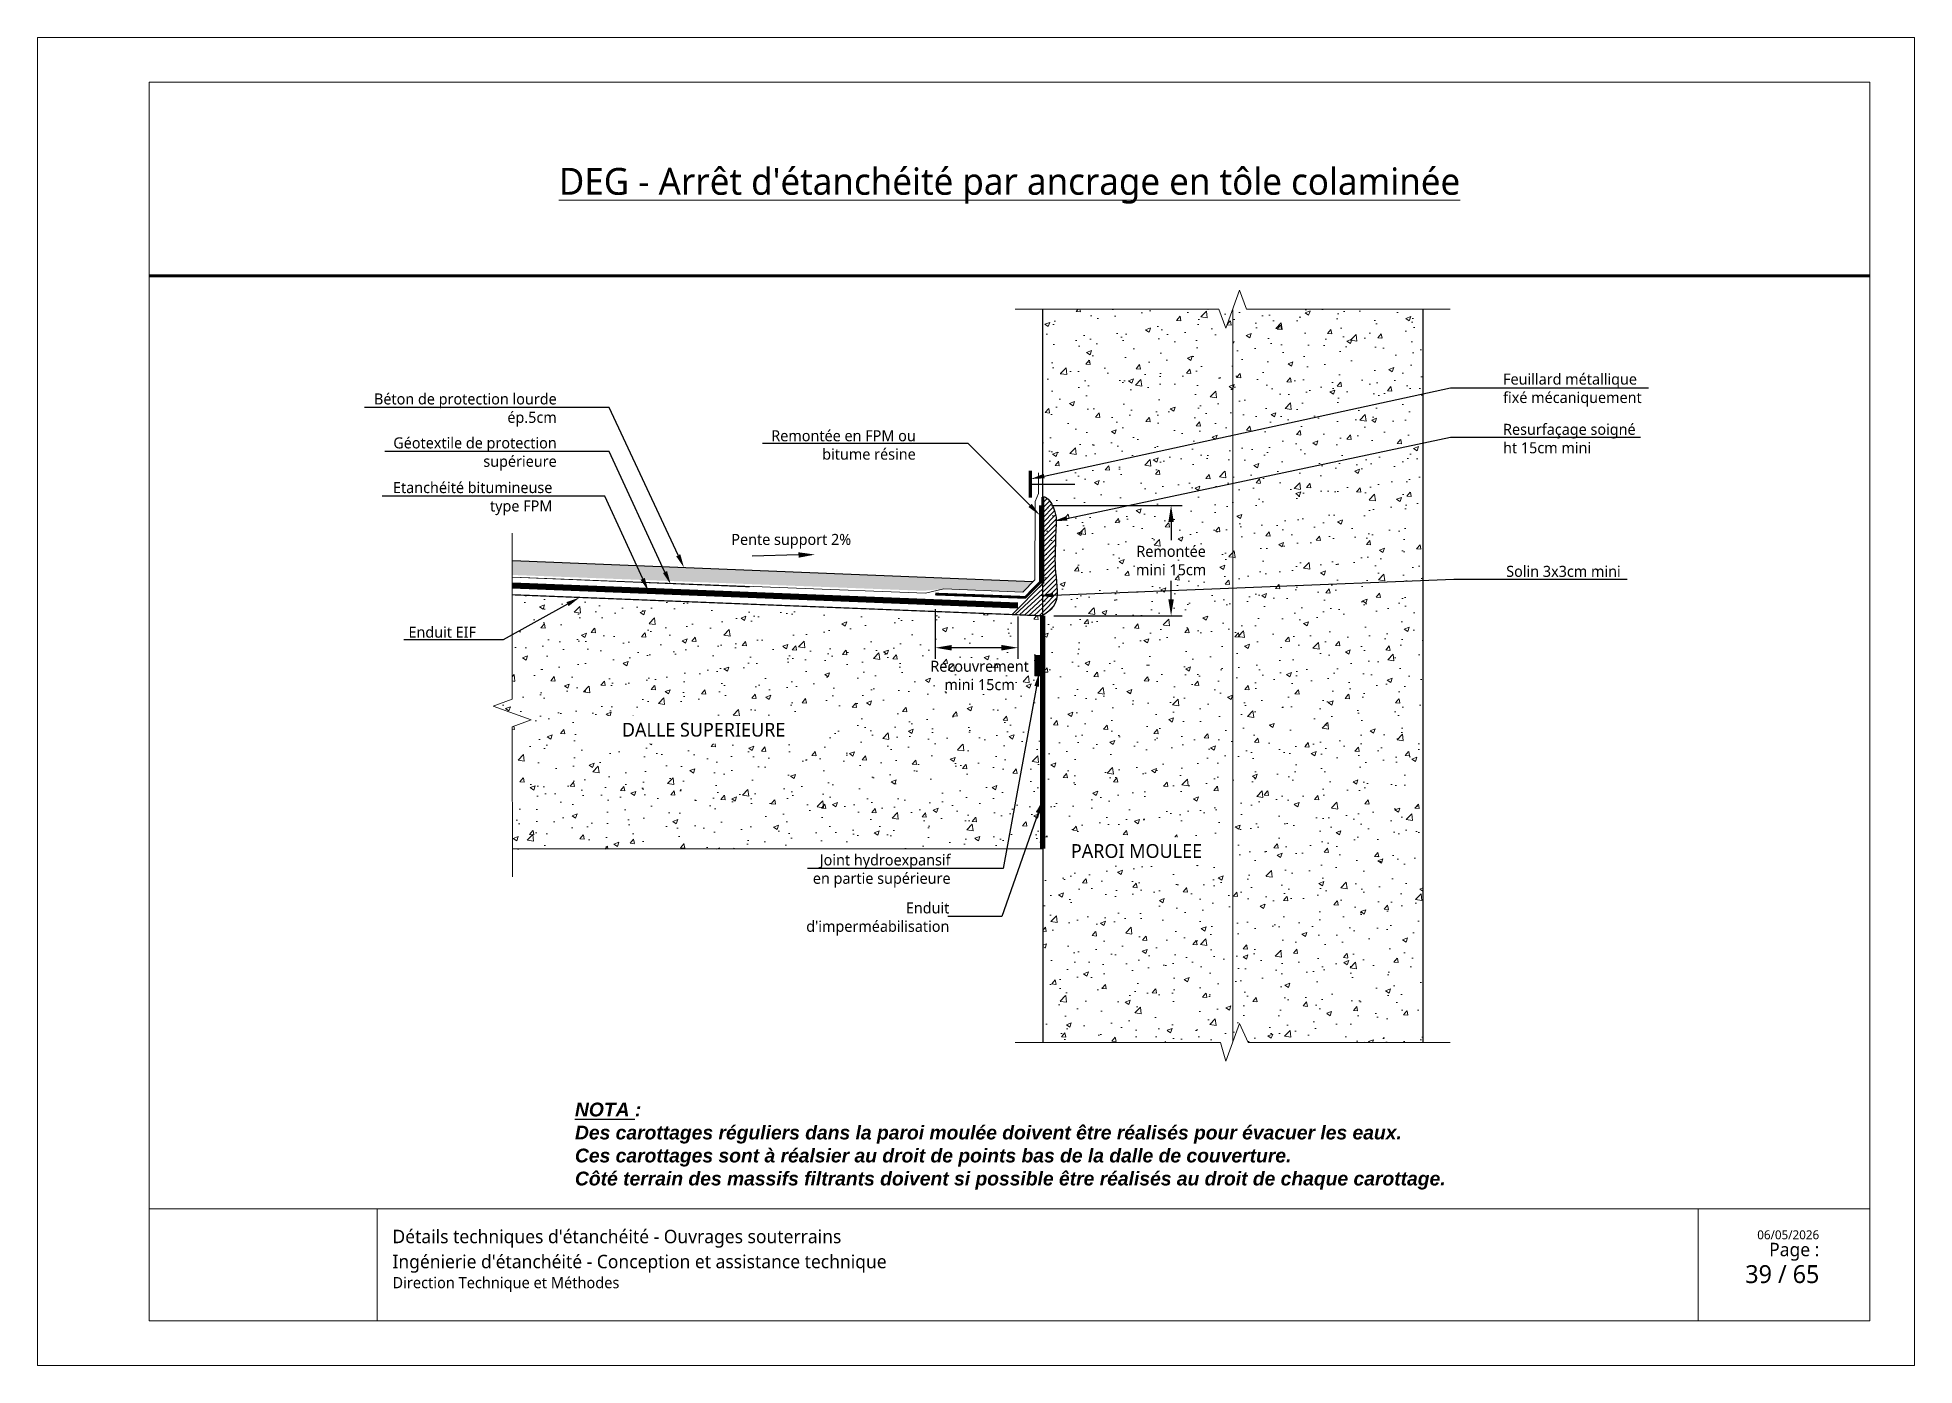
# Paper-space layout '59 - FPM - Raccord sur arase super haute avec arase inférieure de la dalle supérieure en dessous de la nappe avec imperméabilisation - En partie courante' of a CAD drawing. Header units: millimetres. Extents: x 20 to 440, y -102 to 195.
# The model-space entities are those that its viewports show. They can reach past a viewport. Long polylines and large blocks are cut down to what shows.
import ezdxf
from ezdxf import colors
from ezdxf.entities.mleader import LeaderData, LeaderLine
from ezdxf.math import Vec2, Vec3

# ---------------------------------------------------------------- set-up
doc = ezdxf.new("R2010")
doc.units = ezdxf.units.MM
doc.linetypes.add('CACHE', pattern=[0.375, 0.25, -0.125])
doc.linetypes.add('CONTINU', pattern=[0])
for name, color, linetype, lineweight in [('Dessin_AXE', 8, 'Continuous', 5), ('Dessin_HACHURES', 253, 'Continuous', 9), ('G-ANNO-TTLB', 7, 'Continuous', 5), ('G-ANNO-TTLB-THIN', 7, 'Continuous', 5), ('Matériel_Joint Hydroexpansif', 140, 'CACHE', 0), ("Matériel_Profilé d'arrêt d'eau paroi moulée", 3, 'CACHE', 0), ('Produit_Imperméabilisation', 219, 'Continuous', 0), ('SYSTEME_FPM_Enduit EIF', 6, 'Continuous', 9), ("SYSTEME_FPM_Feuille Bitume + enduit d'imperméabilisation", 4, 'Continuous', 9), ('SYSTEME_FPM_GEOTEXTILE de protection', 3, 'ISOLATION', 5), ('SYSTEME_S.E.L', 30, 'Continuous', 9)]:
    doc.layers.add(name, color=color, linetype=linetype, lineweight=lineweight)
for name, color, linetype in [('Dessin_CONTOURS BETON', 7, 'Continuous'), ('Dessin_COTATIONS', 7, 'Continuous'), ('Dessin_TEXTES', 7, 'CONTINU'), ('GEN-_-CARTOUCHE', 7, 'Continuous'), ('Matériel_Feuillard-Solin', 40, 'Continuous'), ('Matériel_Resine', 230, 'Continuous')]:
    doc.layers.add(name, color=color, linetype=linetype)
doc.layers.add('GEN-_-FMULT', color=210, linetype='Continuous', plot=False)
doc.styles.add('Segoe UI_2', font='segoeui.ttf', dxfattribs={"height": 0.0025})
doc.styles.add('Segoe UI_3', font='segoeui.ttf', dxfattribs={"height": 0.0035})
doc.styles.add('Segoe UI_4', font='segoeui.ttf', dxfattribs={"height": 0.004})
doc.styles.add('Segoe UI_B_1', font='segoeuib.ttf', dxfattribs={"height": 0.005})
doc.styles.add('Segoe UI_B_2', font='segoeuib.ttf', dxfattribs={"height": 0.0045})
doc.styles.add('txt-moyen', font='segoeui.ttf')
doc.linetypes.add('ISOLATION', pattern='A,0.0001,-0.1,[134,ltypeshp.shx,S=0.1,R=0,X=-0.1,Y=0],-0.2,[134,ltypeshp.shx,S=0.1,R=180,X=0.1,Y=0],-0.1', length=0.4001)
doc.dimstyles.new('1000F2', dxfattribs={"dimscale": 10, "dimtxt": 0.25, "dimasz": 0.3, "dimexe": 0.2, "dimexo": 0, "dimgap": 0.1, "dimtad": 1, "dimzin": 0, "dimdsep": 46, "dimtxsty": 'txt-moyen', "dimcen": 0.1, "dimclrd": 256, "dimclre": 256, "dimclrt": 256, "dimazin": 0, "dimtfac": 1, "dimtmove": 2, "dimatfit": 3, "dimfxl": 1, "dimtolj": 1, "dimtzin": 0, "dimlwd": -1, "dimlwe": -1, "dimarcsym": 0})
pattern_1 = [(50, (26309.867, 2379.005), (9.1092334, -0.796954), [0.9525, -10.4775]), (355, (26309.867, 2379.005), (-1.762171, 9.552842), [0.762, -8.382029]), (100.45144, (26310.626, 2378.938), (7.347062, 8.755888), [0.8095, -8.904512]), (46.1842, (26309.867, 2381.545), (13.553952, -2.102116), [1.42875, -15.71625]), (96.63556, (26310.996, 2381.37), (11.870207, 12.371306), [1.21425, -13.35678]), (351.18415, (26309.867, 2381.545), (11.870207, 12.371306), [1.142998, -12.572987]), (21, (26311.137, 2380.91), (7.58072, -5.11326), [0.9525, -10.4775]), (326, (26311.137, 2380.91), (3.090101, 9.209398), [0.762, -8.382]), (71.45144, (26311.769, 2380.484), (10.670821, 4.096138), [0.8095, -8.904497]), (37.5, (26309.867, 2379.0047), (0.1544302, 4.227752), [0, -8.2804, 0, -8.509, 0, -8.41375]), (7.5, (26309.867, 2379.0047), (3.340983, 5.0090287), [0, -4.8514, 0, -8.0899, 0, -3.20675]), (327.5, (26307.035, 2379.0047), (6.7795298, -0.2864372), [0, -3.175, 0, -9.906, 0, -13.1445]), (317.5, (26305.765, 2379.0047), (7.406459, 1.2713246), [0, -4.1275, 0, -6.5786, 0, -9.3345])]

psp = doc.layouts.new('59 - FPM - Raccord sur arase super haute avec arase inférieure de la dalle supérieure en dessous de la nappe avec imperméabilisation - En partie courante')

msp = doc.modelspace()

# ---------------------------------------------------------------- texts
at = {"layer": 'Dessin_TEXTES', "insert": (22990.5866, 7602.2943), "char_height": 2, "width": 50.271961, "attachment_point": 7, "style": 'txt-moyen', "bg_fill": 2}
msp.add_mtext('Pente support 2%', dxfattribs=at)
at = {"layer": 'Dessin_TEXTES', "color": 0, "insert": (22962.2504, 7501.9583), "char_height": 2.5, "width": 239.177851, "attachment_point": 1, "style": 'txt-moyen', "bg_fill": 2}
msp.add_mtext('{\\fArial|b1|i1|c0|p34;\\LNOTA \\l: \\PDes carottages réguliers dans la paroi moulée doivent être réalisés pour évacuer les eaux. \\PCes carottages sont à réalsier au droit de points bas de la dalle de couverture. \\PCôté terrain des massifs filtrants doivent si possible être réalisés au droit de chaque carottage.}', dxfattribs=at)

# ---------------------------------------------------------------- blocks, each defined once
blk = doc.blocks.new('cart.L6P1')
at = {"layer": 'G-ANNO-TTLB'}
for p, q in [((-37.23, 312.77), (-37.23, 15.77)), ((382.77, 312.77), (-37.23, 312.77)), ((382.77, 312.77), (382.77, 15.77)), ((334.38, 50.77), (334.38, 25.77)), ((372.77, 50.77), (372.77, 25.77)), ((-37.23, 15.77), (382.77, 15.77))]:
    blk.add_line(p, q, dxfattribs=at)
at = {"layer": 'G-ANNO-TTLB-THIN'}
for p, q in [((-12.23, 302.77), (372.77, 302.77)), ((-12.23, 50.77), (-12.23, 302.77)), ((372.77, 302.77), (372.77, 50.77)), ((-12.23, 50.77), (-12.23, 25.77)), ((-12.23, 50.77), (372.77, 50.77)), ((38.77, 50.77), (38.77, 25.77)), ((-12.23, 25.77), (372.77, 25.77))]:
    blk.add_line(p, q, dxfattribs=at)
at = {"layer": 'GEN-_-FMULT', "lineweight": 70}
blk.add_line((-12.23, 259.46), (372.77, 259.46), dxfattribs=at)
at = {"layer": 'G-ANNO-TTLB', "attachment_point": 1}
for s, insert, char_height, width, style in [("\\pxqc;\\LDEG - Arrêt d'étanchéité par ancrage en tôle colaminée", (-12.23, 283.61), 6, 385, 'Segoe UI_B_2'), ("Détails techniques d'étanchéité - Ouvrages souterrains", (42.19, 46.11), 3, 202.4845, 'Segoe UI_B_2'), ('\\pxqr;{\\H0.75x;Page : \\P}  39 / 65', (310.88, 43.2), 4, 50.6047, 'Segoe UI_B_1'), ('06/05/2026', (347.59, 45.99), 2, 17.4768, 'Segoe UI_2'), ("Ingénierie d'étanchéité - Conception et assistance technique", (42.19, 40.51), 3, 249.7878, 'Segoe UI_3'), ('Direction Technique et Méthodes', (42.19, 35.54), 2.5, 82.8945, 'Segoe UI_4')]:
    blk.add_mtext(s, dxfattribs=dict(at, insert=insert, char_height=char_height, width=width, style=style))
blk = doc.blocks.new('*D140')
at = {"layer": 'Defpoints', "color": 0, "transparency": 16777216}
for p in [(23046.58, 7610.13), (23047.01, 7590.13), (23070.28, 7590.13)]:
    blk.add_point(p, dxfattribs=at)
at = {"layer": 'Dessin_COTATIONS', "transparency": 16777216}
for p, q in [((23048.58, 7610.13), (23072.28, 7610.13)), ((23070.28, 7607.13), (23070.28, 7603.82)), ((23070.28, 7593.13), (23070.28, 7596.44)), ((23049.01, 7590.13), (23072.28, 7590.13))]:
    blk.add_line(p, q, dxfattribs=at)
for points in [[(23070.78, 7607.13), (23069.78, 7607.13), (23070.28, 7610.13)], [(23069.78, 7593.13), (23070.78, 7593.13), (23070.28, 7590.13)]]:
    blk.add_solid(points, dxfattribs=at)
at = {"layer": 'Dessin_COTATIONS', "transparency": 16777216, "insert": (23070.28, 7600.13), "char_height": 2, "attachment_point": 5, "rotation": 359.9999, "style": 'txt-moyen'}
blk.add_mtext('\\A1;Remontée\\Pmini 15cm', dxfattribs=at)
blk = doc.blocks.new('*D141')
at = {"layer": 'Defpoints', "color": 0, "transparency": 16777216}
for p in [(23027.53, 7593.31), (23042.53, 7591.99), (23027.53, 7584.35)]:
    blk.add_point(p, dxfattribs=at)
at = {"layer": 'Dessin_COTATIONS', "transparency": 16777216}
for p, q in [((23027.53, 7591.31), (23027.53, 7582.35)), ((23042.53, 7589.99), (23042.53, 7582.35)), ((23039.53, 7584.35), (23030.53, 7584.35))]:
    blk.add_line(p, q, dxfattribs=at)
for points in [[(23030.53, 7584.85), (23030.53, 7583.85), (23027.53, 7584.35)], [(23039.53, 7583.85), (23039.53, 7584.85), (23042.53, 7584.35)]]:
    blk.add_solid(points, dxfattribs=at)
at = {"layer": 'Dessin_COTATIONS', "transparency": 16777216, "insert": (23035.58, 7579.32), "char_height": 2, "attachment_point": 5, "rotation": 359.9999, "style": 'txt-moyen'}
blk.add_mtext('\\A1;Recouvrement \\Pmini 15cm', dxfattribs=at)

# ---------------------------------------------------------------- dimensions: what is measured, and where the dimension line sits
at = {"layer": 'Dessin_COTATIONS'}
dim = msp.add_linear_dim(base=(23070.2841, 7590.1314), p1=(23046.5781, 7610.1314), p2=(23047.0147, 7590.1314), angle=90, text='Remontée\\Pmini 15cm', dimstyle='1000F2', override={"dimtxt": 0.2, "dimexo": 0.2, "dimtad": 0}, dxfattribs=at)
dim.commit()
dim.dimension.update_dxf_attribs({"geometry": '*D140', "text_midpoint": (23070.2841, 7600.1314), "text_rotation": 359.9999})
dim = msp.add_linear_dim(base=(23027.5289, 7584.3541), p1=(23042.5289, 7591.9905), p2=(23027.5289, 7593.3077), text='Recouvrement \\Pmini 15cm', dimstyle='1000F2', override={"dimtxt": 0.2, "dimexo": 0.2, "dimtad": 0}, dxfattribs=at)
dim.commit()
dim.dimension.update_dxf_attribs({"geometry": '*D141', "text_midpoint": (23035.5809, 7579.3191), "dimtype": 160, "text_rotation": 359.9999})

# ---------------------------------------------------------------- hatches: boundary and pattern name
at = {"layer": 'Dessin_HACHURES'}
h = msp.add_hatch(dxfattribs=at)
h.set_pattern_fill('AR-CONC', color=256, scale=0.05)
h.set_pattern_definition(pattern_1)
edge = h.paths.add_edge_path()
edge.add_line((23081.4474, 7645.6697), (23066.731, 7645.6697))
edge.add_line((23066.731, 7645.6697), (23065.481, 7649.1041))
edge.add_line((23065.481, 7649.1041), (23062.981, 7642.2354))
edge.add_line((23062.981, 7642.2354), (23061.731, 7645.6697))
edge.add_line((23061.731, 7645.6697), (23047.0147, 7645.6697))
edge.add_line((23047.0147, 7645.6697), (23047.0147, 7590.1314))
edge.add_line((23047.0147, 7590.1314), (23047.5147, 7590.1314))
edge.add_line((23047.5147, 7590.1314), (23047.5147, 7573.229))
edge.add_arc((23040.1994, 7572.0894), 7.4035, -8.854866, 8.854836, ccw=False)
edge.add_line((23047.5147, 7570.9498), (23047.5147, 7560.1834))
edge.add_line((23047.5147, 7560.1834), (23047.0147, 7560.1834))
edge.add_line((23047.0147, 7560.1834), (23047.0147, 7512.8774))
edge.add_line((23047.0147, 7512.8774), (23062.0147, 7512.8774))
edge.add_line((23062.0147, 7512.8774), (23062.981, 7512.8774))
edge.add_line((23062.981, 7512.8774), (23065.481, 7512.8774))
edge.add_line((23065.481, 7512.8774), (23067.0147, 7512.8774))
edge.add_line((23067.0147, 7512.8774), (23081.4474, 7512.8774))
edge.add_line((23081.4474, 7512.8774), (23081.4474, 7645.6697))
h.paths.add_polyline_path([(23050.049, 7544.8982), (23077.8867, 7544.8982), (23077.8867, 7550.05), (23050.049, 7550.05)], flags=16)
h = msp.add_hatch(dxfattribs=at)
h.set_pattern_fill('AR-CONC', color=256, scale=0.05)
h.set_pattern_definition(pattern_1)
h.paths.add_polyline_path([(23115.8802, 7596.5594), (23081.4474, 7595.182), (23081.4474, 7512.8774), (23082.6974, 7516.3117), (23084.231, 7512.8774), (23115.8802, 7512.8774)])
h.paths.add_polyline_path([(23115.8802, 7596.5594), (23115.8802, 7608.7218), (23081.4474, 7606.0845), (23081.4474, 7595.182)])
h.paths.add_polyline_path([(23081.4474, 7614.1444), (23081.4474, 7606.0845), (23115.8802, 7608.7218), (23115.8802, 7621.4374)])
h.paths.add_polyline_path([(23081.4474, 7622.8681), (23081.4474, 7614.1444), (23115.8802, 7621.4374), (23115.8802, 7630.3527)])
h.paths.add_polyline_path([(23083.9474, 7645.6697), (23082.6974, 7649.1041), (23081.4474, 7645.6697), (23081.4474, 7622.8681), (23115.8802, 7630.3527), (23115.8802, 7645.6697)])
h.paths.add_polyline_path([(23050.049, 7544.8982), (23077.8867, 7544.8982), (23077.8867, 7550.05), (23050.049, 7550.05)], flags=9)
h = msp.add_hatch(dxfattribs=at)
h.set_pattern_fill('ANSI31', color=256, scale=0.2)
h.set_pattern_definition([(45, (26309.86694, 2379.00467), (-0.449012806, 0.449012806), [])])
edge = h.paths.add_edge_path()
edge.add_spline(control_points=[(23049.6232, 7593.909), (23049.7189, 7595.1935), (23049.0468, 7598.9668), (23049.297, 7602.2711), (23049.342, 7603.5683), (23049.3438, 7603.6256)], knot_values=[20.96480027, 20.96480027, 20.96480027, 20.96480027, 24.82542274, 31.03755573, 31.33295786, 31.33295786, 31.33295786, 31.33295786], degree=3, periodic=0)
edge.add_line((23049.3438, 7603.6256), (23047.0147, 7603.4473))
edge.add_line((23047.0147, 7603.4473), (23047.0147, 7590.2028))
edge.add_spline(control_points=[(23047.0147, 7590.2028), (23047.0596, 7590.2293), (23047.7827, 7590.6606), (23049.1813, 7591.6717), (23049.564, 7593.1147), (23049.6232, 7593.909)], knot_values=[31.33295786, 31.33295786, 31.33295786, 31.33295786, 31.4861303, 33.80187078, 36.18879248, 36.18879248, 36.18879248, 36.18879248], degree=3, periodic=0)
edge = h.paths.add_edge_path()
edge.add_spline(control_points=[(23049.3438, 7603.6256), (23049.3761, 7604.6361), (23049.2952, 7606.0115), (23049.7682, 7608.0122), (23048.3721, 7611.2082), (23047.2698, 7611.757), (23047.0147, 7611.6278)], knot_values=[1.83733693, 1.83733693, 1.83733693, 1.83733693, 7.03972194, 15.05051499, 19.67228955, 20.96480027, 20.96480027, 20.96480027, 20.96480027], degree=3, periodic=0)
edge.add_line((23047.0147, 7611.6278), (23047.0147, 7603.4473))
edge.add_line((23047.0147, 7603.4473), (23049.3438, 7603.6256))
at = {"layer": 'Dessin_HACHURES', "linetype": 'CONTINU'}
h = msp.add_hatch(dxfattribs=at)
h.set_pattern_fill('AR-CONC', color=256, scale=0.5)
h.set_pattern_definition([(50, (24509.167, 5775.0702), (3.586301, -0.3137607), [0.375, -4.125]), (355, (24509.167, 5775.07), (-0.6937567, 3.7609607), [0.3, -3.3]), (100.45144, (24509.466, 5775.044), (2.892544, 3.4472), [0.318701, -3.5057106]), (46.1842, (24509.167, 5776.07), (5.336207, -0.827596), [0.5625, -6.1875]), (96.63564, (24509.6117, 5776.001), (4.67331, 4.870593), [0.478052, -5.258569]), (351.18416, (24509.167, 5776.07), (4.67331, 4.870593), [0.45, -4.95]), (21, (24509.667, 5775.8202), (2.9845353, -2.0130945), [0.375, -4.125]), (326, (24509.667, 5775.82), (1.2165767, 3.62575), [0.3, -3.3]), (71.45144, (24509.9157, 5775.6524), (4.201112, 1.612656), [0.318701, -3.5057106]), (37.5, (24509.167, 5775.0702), (0.0607993, 1.6644693), [0, -3.26, 0, -3.35, 0, -3.3125]), (7.5, (24509.167, 5775.0702), (1.3153477, 1.9720586), [0, -1.91, 0, -3.185, 0, -1.2625]), (327.5, (24508.052, 5775.0702), (2.6691122, -0.11277436), [0, -1.25, 0, -3.9, 0, -5.175]), (317.5, (24507.552, 5775.0702), (2.9159308, 0.500525), [0, -1.625, 0, -2.59, 0, -3.675])])
h.paths.add_polyline_path([(23025.3701, 7594.6684), (23029.0966, 7594.9988), (23029.0966, 7594.9988), (23043.4127, 7594.442), (23045.2533, 7596.3058), (22950.9024, 7600.0716), (22950.9042, 7597.5337)])
at = {"layer": 'Dessin_HACHURES', "linetype": 'Continuous'}
h = msp.add_hatch(dxfattribs=at)
h.set_pattern_fill('ANSI31', color=256, scale=5, angle=357.736088)
h.set_pattern_definition([(42.736088, (24409.1226, 6369.65276), (-0.42413901, 0.45905457), [])])
h.paths.add_polyline_path([(23047.0147, 7595.9546), (23041.48, 7590.3502), (23047.0147, 7590.1314)])
at = {"layer": 'Dessin_HACHURES'}
h = msp.add_hatch(dxfattribs=at)
h.set_pattern_fill('AR-CONC', color=256, scale=0.05)
h.set_pattern_definition(pattern_1)
h.paths.add_polyline_path([(23046.5147, 7564.5153, -0.10920911), (23046.5147, 7567.024), (23046.5147, 7575.0123), (23045.5817, 7575.0123), (23045.5817, 7578.7177), (23046.5147, 7578.7177), (23046.5147, 7583.2704, -0.13014791), (23046.5147, 7584.2625), (23046.5147, 7590.1511), (23041.48, 7590.3502), (22950.8776, 7593.932), (22950.8907, 7575.013), (22947.4572, 7573.7607), (22954.3275, 7571.2652), (22950.894, 7570.013), (22950.9055, 7547.8698), (23047.0147, 7547.9333), (23047.0147, 7554.1314), (23047.0147, 7560.1834), (23046.5147, 7560.1834)])
h.paths.add_polyline_path([(22967.5311, 7566.8636), (23003.5236, 7566.8636), (23003.5236, 7572.0154), (22967.5311, 7572.0154)], flags=24)
h.paths.add_polyline_path([(23050.049, 7544.8982), (23077.8867, 7544.8982), (23077.8867, 7550.05), (23050.049, 7550.05)], flags=9)
at = {"layer": 'Matériel_Joint Hydroexpansif', "linetype": 'CONTINU'}
h = msp.add_hatch(color=256, dxfattribs=at)
h.dxf.hatch_style = 1
h.paths.add_polyline_path([(23045.5817, 7582.9586), (23045.5817, 7579.2532), (23046.9945, 7579.2532, 0.0007891), (23047.0147, 7579.3456), (23047.0147, 7582.9586)])

# ---------------------------------------------------------------- linework, layer by layer
at = {"layer": 'Dessin_AXE', "flags": 128}
for points in [[(23120.8802, 7645.6697), (23083.9474, 7645.6697), (23082.6974, 7649.1041), (23080.1974, 7642.2354), (23078.9474, 7645.6697), (23042.0147, 7645.6697)], [(22950.8699, 7605.0791), (22950.8907, 7575.013), (22947.4572, 7573.7607), (22954.3275, 7571.2652), (22950.894, 7570.013), (22950.908, 7542.8698)], [(23120.8802, 7512.8774), (23084.231, 7512.8774), (23082.6974, 7516.3117), (23080.1974, 7509.443), (23079.231, 7512.8774), (23042.0147, 7512.8774)]]:
    msp.add_lwpolyline(points, dxfattribs=at)
at = {"layer": 'Dessin_CONTOURS BETON', "flags": 128}
for points in [[(23047.0147, 7590.1314), (23047.0147, 7590.1314), (23047.0147, 7645.6697)], [(23045.2533, 7596.3058), (22950.9581, 7600.0716), (22950.9581, 7600.0716)], [(23047.0147, 7590.1314), (22950.9068, 7593.9308), (22950.9068, 7593.9308)]]:
    msp.add_lwpolyline(points, dxfattribs=at)
at = {"layer": 'Dessin_CONTOURS BETON'}
msp.add_lwpolyline([(23115.8802, 7645.6697), (23115.8802, 7512.8774)], dxfattribs=at)
at = {"layer": 'Dessin_CONTOURS BETON', "linetype": 'Continuous', "flags": 128}
msp.add_lwpolyline([(23047.0147, 7595.9546), (23041.48, 7590.3502), (23047.0147, 7590.1314)], close=True, dxfattribs=at)
at = {"layer": 'Dessin_CONTOURS BETON'}
msp.add_open_spline([(23047.0147, 7611.6278), (23047.2698, 7611.757), (23048.3721, 7611.2082), (23049.7682, 7608.0122), (23049.2874, 7605.9784), (23049.4225, 7603.9291), (23048.9892, 7598.2061), (23050.2932, 7592.4755), (23047.7827, 7590.6606), (23047.0596, 7590.2293), (23047.0147, 7590.2028)], degree=3, knots=[1.83733693, 1.83733693, 1.83733693, 1.83733693, 3.12984765, 7.75162221, 15.76241526, 21.26020239, 27.47233538, 33.71987956, 36.03562003, 36.1888015, 36.1888015, 36.1888015, 36.1888015], dxfattribs=at)
at = {"layer": 'Matériel_Feuillard-Solin', "linetype": 'CONTINU'}
msp.add_line((23044.7676, 7613.9772), (23052.8257, 7613.9772), dxfattribs=at)
at = {"layer": 'Matériel_Feuillard-Solin', "linetype": 'CONTINU', "const_width": 0.6}
msp.add_lwpolyline([(23044.7676, 7616.4064), (23044.7676, 7611.5481)], dxfattribs=at)
at = {"layer": 'Matériel_Joint Hydroexpansif', "linetype": 'CONTINU'}
msp.add_lwpolyline([(23045.5817, 7579.2532), (23045.5817, 7582.9586), (23047.0147, 7582.9586), (23047.0147, 7579.2532)], close=True, dxfattribs=at)
at = {"layer": 'Matériel_Resine', "lineweight": 70}
msp.add_lwpolyline([(23047.0147, 7611.6278), (23047.0147, 7595.9546)], dxfattribs=at)
at = {"layer": 'SYSTEME_FPM_Enduit EIF', "ltscale": 0.1, "const_width": 0.2}
msp.add_lwpolyline([(23041.48, 7590.3502), (22950.8776, 7593.932)], dxfattribs=at)
at = {"layer": "SYSTEME_FPM_Feuille Bitume + enduit d'imperméabilisation", "ltscale": 0.1, "const_width": 1}
msp.add_lwpolyline([(23042.5289, 7591.9905), (22950.8808, 7595.6033)], dxfattribs=at)
at = {"layer": "SYSTEME_FPM_Feuille Bitume + enduit d'imperméabilisation", "linetype": 'ByBlock', "ltscale": 0.1, "flags": 128}
for points in [[(23042.5282, 7591.4901), (22950.904, 7595.1123)], [(23042.5282, 7592.4909), (22950.9119, 7596.1128)]]:
    msp.add_lwpolyline(points, dxfattribs=at)
at = {"layer": 'SYSTEME_FPM_GEOTEXTILE de protection', "flags": 128}
msp.add_lwpolyline([(22950.9047, 7597.1334), (22993.8988, 7595.3563), (22993.1326, 7595.388), (22950.9047, 7597.1334)], dxfattribs=at)

msp.set_redraw_order([(e.dxf.handle, doc.entitydb.next_handle()) for e in msp.query("TEXT MTEXT ATTDEF DIMENSION ARC_DIMENSION")])  # texts and dimensions are drawn at this point

# ---------------------------------------------------------------- leaders
at = {"layer": 'Dessin_TEXTES'}
ml = msp.add_multileader_mtext('Standard', dxfattribs=at)
ml.set_content('Feuillard métallique\\Pfixé mécaniquement', color=256, style='txt-moyen')
ml.set_leader_properties(linetype='ByLayer', lineweight=-1)
ml.build(insert=Vec2(0, 0))
ml.multileader.update_dxf_attribs({"text_left_attachment_type": 6, "text_right_attachment_type": 6, "dogleg_length": 7.5, "arrow_head_size": 2.5})
ctx = ml.context
ctx.base_point, ctx.char_height, ctx.arrow_head_size, ctx.plane_origin = Vec3(23128.4365, 7631.4517), 2, 2.5, Vec3(23099.7546, 7621.0381)
ctx.left_attachment, ctx.right_attachment = 6, 6
notes = []
notes.append((ctx, [(0, (1, 1, 0), (23120.9365, 7631.453), (1, 0), 7.5, [(0, [(23044.8438, 7614.9118)], 0, [])])]))
ctx.mtext.insert, ctx.mtext.flow_direction = Vec3(23130.4365, 7634.007), 5
ml = msp.add_multileader_mtext('Standard', dxfattribs=at)
ml.set_content('Béton de protection lourde\\Pép.5cm', color=256, style='txt-moyen')
ml.set_leader_properties(linetype='ByLayer', lineweight=-1)
ml.build(insert=Vec2(0, 0))
ml.multileader.update_dxf_attribs({"text_left_attachment_type": 6, "text_right_attachment_type": 6, "dogleg_length": 7.5, "arrow_head_size": 2.5})
ctx = ml.context
ctx.base_point, ctx.char_height, ctx.arrow_head_size, ctx.plane_origin = Vec3(22924.494, 7627.8585), 2, 2.5, Vec3(22897.9575, 7629.1592)
ctx.left_attachment, ctx.right_attachment, ctx.text_align_type = 6, 6, 2
notes.append((ctx, [(0, (1, 1, 0), (22968.4483, 7627.8598), (-1, 0), 7.5, [(0, [(22982.0226, 7598.8412)], 0, [])])]))
ctx.mtext.insert, ctx.mtext.alignment, ctx.mtext.flow_direction = Vec3(22958.9483, 7630.4138), 3, 5
ml = msp.add_multileader_mtext('Standard', dxfattribs=at)
ml.set_content('Géotextile de protection\\Psupérieure', color=256, style='txt-moyen')
ml.set_leader_properties(linetype='ByLayer', lineweight=-1)
ml.build(insert=Vec2(0, 0))
ml.multileader.update_dxf_attribs({"text_left_attachment_type": 6, "text_right_attachment_type": 6, "dogleg_length": 7.5, "arrow_head_size": 2.5})
ctx = ml.context
ctx.base_point, ctx.char_height, ctx.arrow_head_size, ctx.plane_origin = Vec3(22927.7791, 7619.8976), 2, 2.5, Vec3(22897.9575, 7621.1983)
ctx.left_attachment, ctx.right_attachment, ctx.text_align_type = 6, 6, 2
notes.append((ctx, [(0, (1, 1, 0), (22968.4483, 7619.8988), (-1, 0), 7.5, [(0, [(22979.6194, 7595.7946)], 0, [])])]))
ctx.mtext.insert, ctx.mtext.alignment, ctx.mtext.flow_direction = Vec3(22958.9483, 7622.4528), 3, 5
ml = msp.add_multileader_mtext('Standard', dxfattribs=at)
ml.set_content('Resurfaçage soigné\\Pht 15cm mini', color=256, style='txt-moyen')
ml.set_leader_properties(linetype='ByLayer', lineweight=-1)
ml.build(insert=Vec2(0, 0))
ml.multileader.update_dxf_attribs({"text_left_attachment_type": 6, "text_right_attachment_type": 6, "dogleg_length": 7.5, "arrow_head_size": 2.5})
ctx = ml.context
ctx.base_point, ctx.char_height, ctx.arrow_head_size, ctx.plane_origin = Vec3(23128.4365, 7622.5083), 2, 2.5, Vec3(23099.7546, 7612.0947)
ctx.left_attachment, ctx.right_attachment = 6, 6
notes.append((ctx, [(0, (1, 1, 0), (23120.9365, 7622.5083), (1, 0), 7.5, [(0, [(23048.9669, 7607.2648)], 0, [])])]))
ctx.mtext.insert, ctx.mtext.flow_direction = Vec3(23130.4365, 7624.9083), 5
ml = msp.add_multileader_mtext('Standard', dxfattribs=at)
ml.set_content('Etanchéité bitumineuse type FPM', color=256, style='txt-moyen')
ml.set_leader_properties(linetype='ByLayer', lineweight=-1)
ml.build(insert=Vec2(0, 0))
ml.multileader.update_dxf_attribs({"text_left_attachment_type": 6, "text_right_attachment_type": 6, "dogleg_length": 7.5, "arrow_head_size": 2.5})
ctx = ml.context
ctx.base_point, ctx.char_height, ctx.arrow_head_size, ctx.plane_origin = Vec3(22927.3761, 7611.7742), 2, 2.5, Vec3(22897.9515, 7611.3205)
ctx.left_attachment, ctx.right_attachment, ctx.text_align_type = 6, 6, 2
notes.append((ctx, [(0, (1, 1, 0), (22967.6619, 7611.7762), (-1, 0), 7.5, [(0, [(22975.5779, 7594.5538)], 0, [])])]))
ctx.mtext.insert, ctx.mtext.width, ctx.mtext.alignment, ctx.mtext.flow_direction = Vec3(22958.1619, 7614.3622), 30.566166, 3, 5
ml = msp.add_multileader_mtext('Standard', dxfattribs=at)
ml.set_content('Solin 3x3cm mini', color=256, style='txt-moyen')
ml.set_leader_properties(linetype='ByLayer', lineweight=-1)
ml.build(insert=Vec2(0, 0))
ml.multileader.update_dxf_attribs({"text_left_attachment_type": 6, "text_right_attachment_type": 6, "dogleg_length": 7.5, "arrow_head_size": 2.5})
ctx = ml.context
ctx.base_point, ctx.char_height, ctx.arrow_head_size, ctx.plane_origin = Vec3(23129.0082, 7596.7845), 2, 2.5, Vec3(23100.3263, 7589.3031)
ctx.left_attachment, ctx.right_attachment = 6, 6
notes.append((ctx, [(0, (1, 1, 0), (23121.5082, 7596.7845), (1, 0), 7.5, [(0, [(23046.4009, 7593.7801)], 0, [])])]))
ctx.mtext.insert, ctx.mtext.flow_direction = Vec3(23131.0082, 7599.1845), 5
ml = msp.add_multileader_mtext('Standard', dxfattribs=at)
ml.set_content('Enduit EIF', color=256, style='txt-moyen')
ml.set_leader_properties(linetype='ByLayer', lineweight=-1)
ml.build(insert=Vec2(0, 0))
ml.multileader.update_dxf_attribs({"text_left_attachment_type": 6, "text_right_attachment_type": 6, "dogleg_length": 7.5, "arrow_head_size": 2.5})
ctx = ml.context
ctx.base_point, ctx.char_height, ctx.arrow_head_size, ctx.plane_origin = Vec3(22929.6379, 7585.7691), 2, 2.5, Vec3(22884.0844, 7575.3555)
ctx.left_attachment, ctx.right_attachment, ctx.text_align_type = 6, 6, 2
notes.append((ctx, [(0, (1, 1, 0), (22949.2239, 7585.7691), (-1, 0), 2.9, [(0, [(22963.0973, 7593.4489)], 0, [])])]))
ctx.mtext.insert, ctx.mtext.alignment, ctx.mtext.flow_direction = Vec3(22944.3239, 7588.1691), 3, 5
for ctx, leaders in notes:
    for number, flags, end, landing, length, lines in leaders:
        leader = LeaderData()
        leader.index, (leader.has_last_leader_line, leader.has_dogleg_vector, leader.attachment_direction) = number, flags
        leader.last_leader_point, leader.dogleg_vector, leader.dogleg_length = Vec3(end), Vec3(landing), length
        for number, points, colour, breaks in lines:
            line = LeaderLine()
            line.index, line.vertices, line.color, line.breaks = number, Vec3.list(points), colors.encode_raw_color(colour), breaks
            leader.lines.append(line)
        ctx.leaders.append(leader)

# ---------------------------------------------------------------- next in the draw order: linework, layer by layer
at = {"layer": 'SYSTEME_FPM_GEOTEXTILE de protection', "flags": 128}
msp.add_lwpolyline([(22950.9047, 7597.1334), (23025.77, 7594.2138), (23029.0966, 7594.9988), (23043.4127, 7594.442), (23045.5649, 7596.6212), (23045.6541, 7610.8133), (23046.2474, 7612.3019), (23046.2708, 7616.0367)], dxfattribs=at)
at = {"layer": 'SYSTEME_S.E.L', "ltscale": 0.2, "const_width": 0.5}
msp.add_lwpolyline([(23027.5289, 7594.0684), (23043.8535, 7593.4651), (23046.5781, 7596.2241), (23046.5781, 7610.1314)], dxfattribs=at)

# ---------------------------------------------------------------- next in the draw order: texts
at = {"layer": 'Dessin_TEXTES', "char_height": 2.5, "attachment_point": 5, "style": 'txt-moyen', "bg_fill": 3, "box_fill_scale": 1.5, "bg_fill_color": 9, "bg_fill_true_color": 13158600, "bg_fill_transparency": 0}
for s, insert, width in [('DALLE SUPERIEURE', (22985.5683, 7569.4787), 42.520928), ('PAROI MOULEE', (23064.0088, 7547.5142), 32.448793)]:
    msp.add_mtext(s, dxfattribs=dict(at, insert=insert, width=width))

# ---------------------------------------------------------------- next in the draw order: leaders
at = {"layer": 'Dessin_TEXTES'}
ml = msp.add_multileader_mtext('Standard', dxfattribs=at)
ml.set_content('Remontée en FPM ou \\Pbitume résine', color=256, style='txt-moyen')
ml.set_leader_properties(linetype='ByLayer', lineweight=-1)
ml.build(insert=Vec2(0, 0))
ml.multileader.update_dxf_attribs({"text_left_attachment_type": 6, "text_right_attachment_type": 6, "dogleg_length": 7.5, "arrow_head_size": 2.5})
ctx = ml.context
ctx.base_point, ctx.char_height, ctx.arrow_head_size, ctx.plane_origin = Vec3(22995.7114, 7621.3464), 2, 2.5, Vec3(22963.0166, 7622.6471)
ctx.left_attachment, ctx.right_attachment, ctx.text_align_type = 6, 6, 2
notes = []
notes.append((ctx, [(0, (1, 1, 0), (23033.5074, 7621.3464), (-1, 0), 7.5, [(0, [(23046.5016, 7608.3493)], 0, [])])]))
ctx.mtext.insert, ctx.mtext.alignment, ctx.mtext.flow_direction = Vec3(23024.0074, 7623.7464), 3, 5
at = {"layer": 'Dessin_TEXTES', "linetype": 'CONTINU', "lineweight": 9}
ml = msp.add_multileader_mtext('Standard', dxfattribs=at)
ml.set_content('', color=256, style='txt-moyen')
ml.set_leader_properties(linetype='ByLayer', lineweight=-1)
ml.build(insert=Vec2(0, 0))
ml.multileader.update_dxf_attribs({"text_left_attachment_type": 6, "text_right_attachment_type": 6, "dogleg_length": 0, "arrow_head_size": 3})
ctx = ml.context
ctx.base_point, ctx.char_height, ctx.arrow_head_size, ctx.landing_gap_size, ctx.plane_origin = Vec3(22994.3442, 7601.4434), 2.5, 3, 0, Vec3(22952.1824, 7605.7858)
ctx.left_attachment, ctx.right_attachment, ctx.text_align_type = 6, 6, 2
notes.append((ctx, [(0, (1, 1, 0), (22994.3442, 7600.9434), (-1, 0), 0, [(0, [(23005.7623, 7601.2211)], 0, [])])]))
ctx.mtext.insert, ctx.mtext.alignment, ctx.mtext.flow_direction = Vec3(22994.3442, 7603.9434), 3, 5
for ctx, leaders in notes:
    for number, flags, end, landing, length, lines in leaders:
        leader = LeaderData()
        leader.index, (leader.has_last_leader_line, leader.has_dogleg_vector, leader.attachment_direction) = number, flags
        leader.last_leader_point, leader.dogleg_vector, leader.dogleg_length = Vec3(end), Vec3(landing), length
        for number, points, colour, breaks in lines:
            line = LeaderLine()
            line.index, line.vertices, line.color, line.breaks = number, Vec3.list(points), colors.encode_raw_color(colour), breaks
            leader.lines.append(line)
        ctx.leaders.append(leader)

# ---------------------------------------------------------------- next in the draw order: linework, layer by layer
at = {"layer": 'Dessin_CONTOURS BETON'}
msp.add_lwpolyline([(23047.0147, 7590.1314), (23047.0147, 7512.8774)], dxfattribs=at)
at = {"layer": 'Dessin_CONTOURS BETON', "flags": 128}
msp.add_lwpolyline([(23047.0147, 7547.9333), (22950.9047, 7547.8698)], dxfattribs=at)
at = {"layer": "Matériel_Profilé d'arrêt d'eau paroi moulée", "lineweight": 13, "const_width": 0.2}
msp.add_lwpolyline([(23081.4474, 7645.6697), (23081.4474, 7512.8774)], dxfattribs=at)
at = {"layer": 'Produit_Imperméabilisation', "const_width": 1}
msp.add_lwpolyline([(23047.0147, 7590.1314), (23047.0147, 7547.9333)], dxfattribs=at)

# ---------------------------------------------------------------- next in the draw order: leaders
at = {"layer": 'Dessin_TEXTES'}
ml = msp.add_multileader_mtext('Standard', dxfattribs=at)
ml.set_content('Joint hydroexpansif\\Pen partie supérieure', color=256, style='txt-moyen')
ml.set_leader_properties(linetype='ByLayer', lineweight=-1)
ml.build(insert=Vec2(0, 0))
ml.multileader.update_dxf_attribs({"text_left_attachment_type": 6, "text_right_attachment_type": 6, "dogleg_length": 7.5, "arrow_head_size": 2.5})
ctx = ml.context
ctx.base_point, ctx.char_height, ctx.arrow_head_size, ctx.plane_origin = Vec3(23003.6876, 7544.3654), 2, 2.5, Vec3(22969.3298, 7545.6661)
ctx.left_attachment, ctx.right_attachment, ctx.text_align_type = 6, 6, 2
notes = []
notes.append((ctx, [(0, (1, 1, 0), (23039.8206, 7544.3667), (-1, 0), 7.5, [(0, [(23046.3621, 7579.8111)], 0, [])])]))
ctx.mtext.insert, ctx.mtext.alignment, ctx.mtext.flow_direction = Vec3(23030.3206, 7546.9207), 3, 5
ml = msp.add_multileader_mtext('Standard', dxfattribs=at)
ml.set_content("Enduit d'imperméabilisation", color=256, style='txt-moyen')
ml.set_leader_properties(linetype='ByLayer', lineweight=-1)
ml.build(insert=Vec2(0, 0))
ml.multileader.update_dxf_attribs({"text_left_attachment_type": 6, "text_right_attachment_type": 6, "dogleg_length": 7.5, "arrow_head_size": 2.5})
ctx = ml.context
ctx.base_point, ctx.char_height, ctx.arrow_head_size, ctx.plane_origin = Vec3(23003.0062, 7535.6707), 2, 2.5, Vec3(22969.3298, 7539.5621)
ctx.left_attachment, ctx.right_attachment, ctx.text_align_type = 6, 6, 2
notes.append((ctx, [(0, (1, 1, 0), (23039.599, 7535.672), (-1, 0), 7.5, [(0, [(23047.0147, 7556.786)], 0, [])])]))
ctx.mtext.insert, ctx.mtext.width, ctx.mtext.alignment, ctx.mtext.flow_direction = Vec3(23030.099, 7538.226), 0.275662, 3, 5
for ctx, leaders in notes:
    for number, flags, end, landing, length, lines in leaders:
        leader = LeaderData()
        leader.index, (leader.has_last_leader_line, leader.has_dogleg_vector, leader.attachment_direction) = number, flags
        leader.last_leader_point, leader.dogleg_vector, leader.dogleg_length = Vec3(end), Vec3(landing), length
        for number, points, colour, breaks in lines:
            line = LeaderLine()
            line.index, line.vertices, line.color, line.breaks = number, Vec3.list(points), colors.encode_raw_color(colour), breaks
            leader.lines.append(line)
        ctx.leaders.append(leader)

# ---------------------------------------------------------------- block references
at = {"layer": 'GEN-_-CARTOUCHE'}
psp.add_blockref('cart.L6P1', (57.23, -117.77), dxfattribs=at)

# ---------------------------------------------------------------- viewports
at = {"layer": 'Defpoints'}
psp.add_viewport(center=(237.5, 37.35), size=(385, 208.6901), view_center_point=(23041, 7567.2017), view_height=169, dxfattribs=at)

doc.saveas('drawing.dxf')
